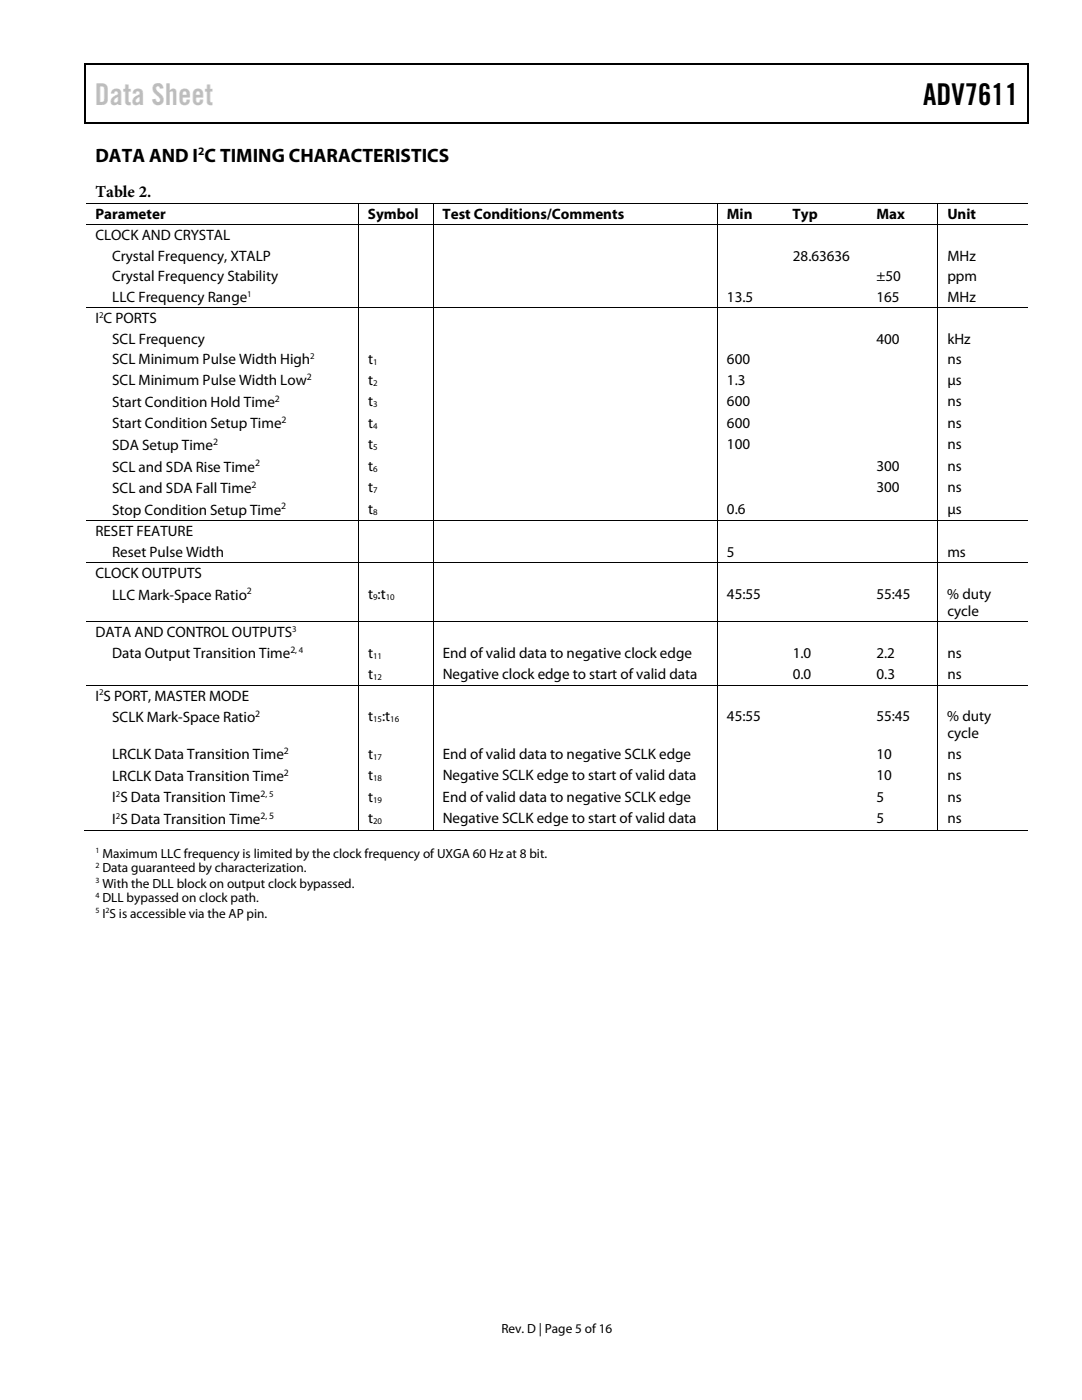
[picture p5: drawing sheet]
<svg xmlns="http://www.w3.org/2000/svg" width="216mm" height="279mm" viewBox="0 0 216 279" stroke-linecap="round" stroke-linejoin="round" font-family="sans-serif">
<defs><g id="words">
<text font-size="6" fill="#c0c0c0" x="18.9" y="21">Data Sheet</text>
<text font-size="6" x="184.2" y="21">ADV7611</text>
<text font-size="3.9" x="19" y="32.4">DATA AND I C TIMING CHARACTERISTICS</text>
<text font-size="3.3" x="19" y="39.2">Table 2.</text>
<g font-size="3">
<text x="19" y="43.7">Parameter</text>
<text x="19" y="47.9">CLOCK AND CRYSTAL</text>
<text x="73.4" y="43.7">Symbol</text>
<text x="88.3" y="43.7">Test Conditions/Comments</text>
<text x="145" y="43.7">Min</text>
<text x="158.2" y="43.7">Typ</text>
<text x="174.9" y="43.7">Max</text>
<text x="189" y="43.7">Unit</text>
<text x="22.4" y="52">Crystal Frequency, XTALP</text>
<text x="158.2" y="52">28.63636</text>
<text x="189.1" y="52">MHz</text>
<text x="22.4" y="56.1">Crystal Frequency Stability</text>
<text x="174.9" y="56.1">±50</text>
<text x="189" y="56.1">ppm</text>
<text x="19" y="64.5">I C PORTS</text>
<text x="22.4" y="60.2">LLC Frequency Range</text>
<text x="145.1" y="60.2">13.5</text>
<text x="174.9" y="60.2">165</text>
<text x="189" y="60.2">MHz</text>
<text x="22.4" y="68.6">SCL Frequency</text>
<text x="174.9" y="68.6">400</text>
<text x="189.1" y="68.6">kHz</text>
<text x="22.4" y="72.7">SCL Minimum Pulse Width High</text>
<text x="22.4" y="76.9">SCL Minimum Pulse Width Low</text>
<text x="73.4" y="72.7">t</text>
<text x="73.4" y="76.8">t</text>
<text x="145.1" y="72.7">600</text>
<text x="145.1" y="76.8">1.3</text>
<text x="189" y="72.7">ns</text>
<text x="189" y="76.8">μs</text>
<text x="22.4" y="81.2">Start Condition Hold Time</text>
<text x="73.4" y="81.1">t</text>
<text x="145.1" y="81.1">600</text>
<text x="189" y="81.1">ns</text>
<text x="22.4" y="85.5">Start Condition Setup Time</text>
<text x="22.4" y="89.8">SDA Setup Time</text>
<text x="73.4" y="85.4">t</text>
<text x="73.4" y="89.7">t</text>
<text x="145.1" y="85.4">600</text>
<text x="145.1" y="89.7">100</text>
<text x="189" y="85.4">ns</text>
<text x="189" y="89.7">ns</text>
<text x="22.4" y="94.1">SCL and SDA Rise Time</text>
<text x="73.4" y="94">t</text>
<text x="174.9" y="94">300</text>
<text x="189" y="94">ns</text>
<text x="22.4" y="98.4">SCL and SDA Fall Time</text>
<text x="73.4" y="98.3">t</text>
<text x="174.9" y="98.3">300</text>
<text x="189" y="98.3">ns</text>
<text x="19" y="107.1">RESET FEATURE</text>
<text x="22.4" y="102.7">Stop Condition Setup Time</text>
<text x="73.4" y="102.6">t</text>
<text x="145.1" y="102.6">0.6</text>
<text x="189" y="102.6">μs</text>
<text x="22.4" y="111.1">Reset Pulse Width</text>
<text x="145.1" y="111.1">5</text>
<text x="189" y="111.1">ms</text>
<text x="19" y="115.4">CLOCK OUTPUTS</text>
<text x="22.4" y="119.7">LLC Mark-Space Ratio</text>
<text x="73.4" y="119.5">t :t</text>
<text x="145.1" y="119.5">45:55</text>
<text x="174.9" y="119.5">55:45</text>
<text x="189" y="119.5">% duty</text>
<text x="189" y="122.9">cycle</text>
<text x="19" y="127.2">DATA AND CONTROL OUTPUTS</text>
<text x="22.4" y="131.4">Data Output Transition Time</text>
<text x="73.4" y="131.3">t</text>
<text x="88.3" y="131.3">End of valid data to negative clock edge</text>
<text x="158.2" y="131.3">1.0</text>
<text x="174.9" y="131.3">2.2</text>
<text x="189.1" y="131.3">ns</text>
<text x="73.4" y="135.6">t</text>
<text x="88.3" y="135.6">Negative clock edge to start of valid data</text>
<text x="158.2" y="135.6">0.0</text>
<text x="174.9" y="135.6">0.3</text>
<text x="189.1" y="135.6">ns</text>
<text x="19" y="139.8">I S PORT, MASTER MODE</text>
<text x="73.4" y="144">t :t</text>
<text x="145.1" y="144">45:55</text>
<text x="174.9" y="144">55:45</text>
<text x="189" y="144">% duty</text>
<text x="22.4" y="144.1">SCLK Mark-Space Ratio</text>
<text x="189" y="147.3">cycle</text>
<text x="22.4" y="151.6">LRCLK Data Transition Time</text>
<text x="22.4" y="155.9">LRCLK Data Transition Time</text>
<text x="73.4" y="151.4">t</text>
<text x="73.4" y="155.7">t</text>
<text x="88.3" y="151.4">End of valid data to negative SCLK edge</text>
<text x="88.3" y="155.7">Negative SCLK edge to start of valid data</text>
<text x="174.9" y="151.4">10</text>
<text x="174.9" y="155.7">10</text>
<text x="189.1" y="151.4">ns</text>
<text x="189.1" y="155.7">ns</text>
<text x="22.4" y="160.1">I S Data Transition Time</text>
<text x="73.4" y="160">t</text>
<text x="88.3" y="160">End of valid data to negative SCLK edge</text>
<text x="174.9" y="160">5</text>
<text x="189" y="160">ns</text>
<text x="22.4" y="164.4">I S Data Transition Time</text>
<text x="73.4" y="164.3">t</text>
<text x="88.3" y="164.3">Negative SCLK edge to start of valid data</text>
<text x="174.9" y="164.3">5</text>
<text x="189.1" y="164.3">ns</text>
</g>
<g font-size="2.6">
<text x="20.4" y="171.1">Maximum LLC frequency is limited by the clock frequency of UXGA 60 Hz at 8 bit.</text>
<text x="20.4" y="174.1">Data guaranteed by characterization.</text>
<text x="20.4" y="177.1">With the DLL block on output clock bypassed.</text>
<text x="20.4" y="180.1">DLL bypassed on clock path.</text>
<text x="20.4" y="183.1">I S is accessible via the AP pin.</text>
<text x="100.1" y="266">Rev. D | Page 5 of 16</text>
</g>
<text font-size="2.3" x="39.6" y="31">2</text>
<g font-size="1.9">
<text x="61.2" y="75.9">2</text>
<text x="54.9" y="80.2">2</text>
<text x="42.5" y="88.8">2</text>
<text x="56.2" y="84.5">2</text>
<text x="50.9" y="93">2</text>
<text x="50.2" y="97.3">2</text>
<text x="56.1" y="101.6">2</text>
<text x="49.3" y="118.6">2</text>
<text x="57.9" y="130.3">2, 4</text>
<text x="50.9" y="143">2</text>
<text x="56.7" y="150.5">2</text>
<text x="56.7" y="154.8">2</text>
<text x="52" y="159.1">2, 5</text>
<text x="52" y="163.4">2, 5</text>
</g>
<g font-size="1.8">
<text x="49.3" y="59.2">1</text>
<text x="19.8" y="63.5">2</text>
<text x="61.9" y="71.6">2</text>
<text x="74.4" y="72.9">1</text>
<text x="74.4" y="77">2</text>
<text x="74.4" y="81.3">3</text>
<text x="74.4" y="85.6">4</text>
<text x="74.4" y="89.9">5</text>
<text x="74.4" y="94.1">6</text>
<text x="74.4" y="98.4">7</text>
<text x="74.4" y="102.7">8</text>
<text x="74.4" y="119.7">9</text>
<text x="77" y="119.7">10</text>
<text x="58.3" y="126.1">3</text>
<text x="74.4" y="131.4">11</text>
<text x="74.4" y="135.7">12</text>
<text x="19.8" y="138.8">2</text>
<text x="74.4" y="144.1">15</text>
<text x="77.9" y="144.1">16</text>
<text x="74.4" y="151.6">17</text>
<text x="74.4" y="155.9">18</text>
<text x="23.1" y="159.1">2</text>
<text x="74.4" y="160.2">19</text>
<text x="23.1" y="163.4">2</text>
<text x="74.4" y="164.5">20</text>
</g>
<g font-size="1.6">
<text x="19" y="170.2">1</text>
<text x="19" y="173.2">2</text>
<text x="19" y="176.2">3</text>
<text x="19" y="179.2">4</text>
<text x="19" y="182.2">5</text>
<text x="21.1" y="182.2">2</text>
</g>
</g></defs>
<path d="M16.9 12.7h.2v1h-.2zM205.1 12.7h.2v1h-.2zM205.1 12.7h.2v.3h-.2zM120.3 24.4h.2v.3h-.2zM205.1 24.4h.2v.3h-.2z" fill="#000"/>
<path d="M16.9 12.8h188.2M17 13.7v11M205.2 13.7v11M205.1 24.5h-188.2" fill="none" stroke="#000" stroke-width=".25"/>
<g fill="none" stroke="#000" stroke-width=".2">
<path d="M17.1 40.6h188M17.1 44.9h188M71.5 40.6v4.2M71.5 45v16.3M86.4 40.6v4.2M86.4 45v16.3M143.2 40.6v4.2M143.2 45v16.3M187.1 40.6v4.2M187.1 45v16.3M17.1 61.4h188M71.5 61.5v42.4"/>
<path d="M86.4 61.5v42.4M143.2 61.5v42.4M187.1 61.5v42.4M17.1 104h188M17.1 112.4h188M71.5 104.1v8.2M71.5 112.4v11.6M86.4 104.1v8.2M86.4 112.4v11.6M143.2 104.1v8.2M143.2 112.4v11.6M187.1 104.1v8.2"/>
<path d="M187.1 112.4v11.6M17.1 124.1h188M17.1 136.8h188M71.5 124.2v12.5M71.5 136.9v28.9M86.4 124.2v12.5M86.4 136.9v28.9M143.2 124.2v12.5M143.2 136.9v28.9M187.1 124.2v12.5M187.1 136.9v28.9M16.9 165.7h54.6"/>
<path d="M71.6 165.7h14.7M86.5 165.7h56.6M143.2 165.7h43.8M187.2 165.7h17.9"/>
</g>
<use href="#words"/>
</svg>
